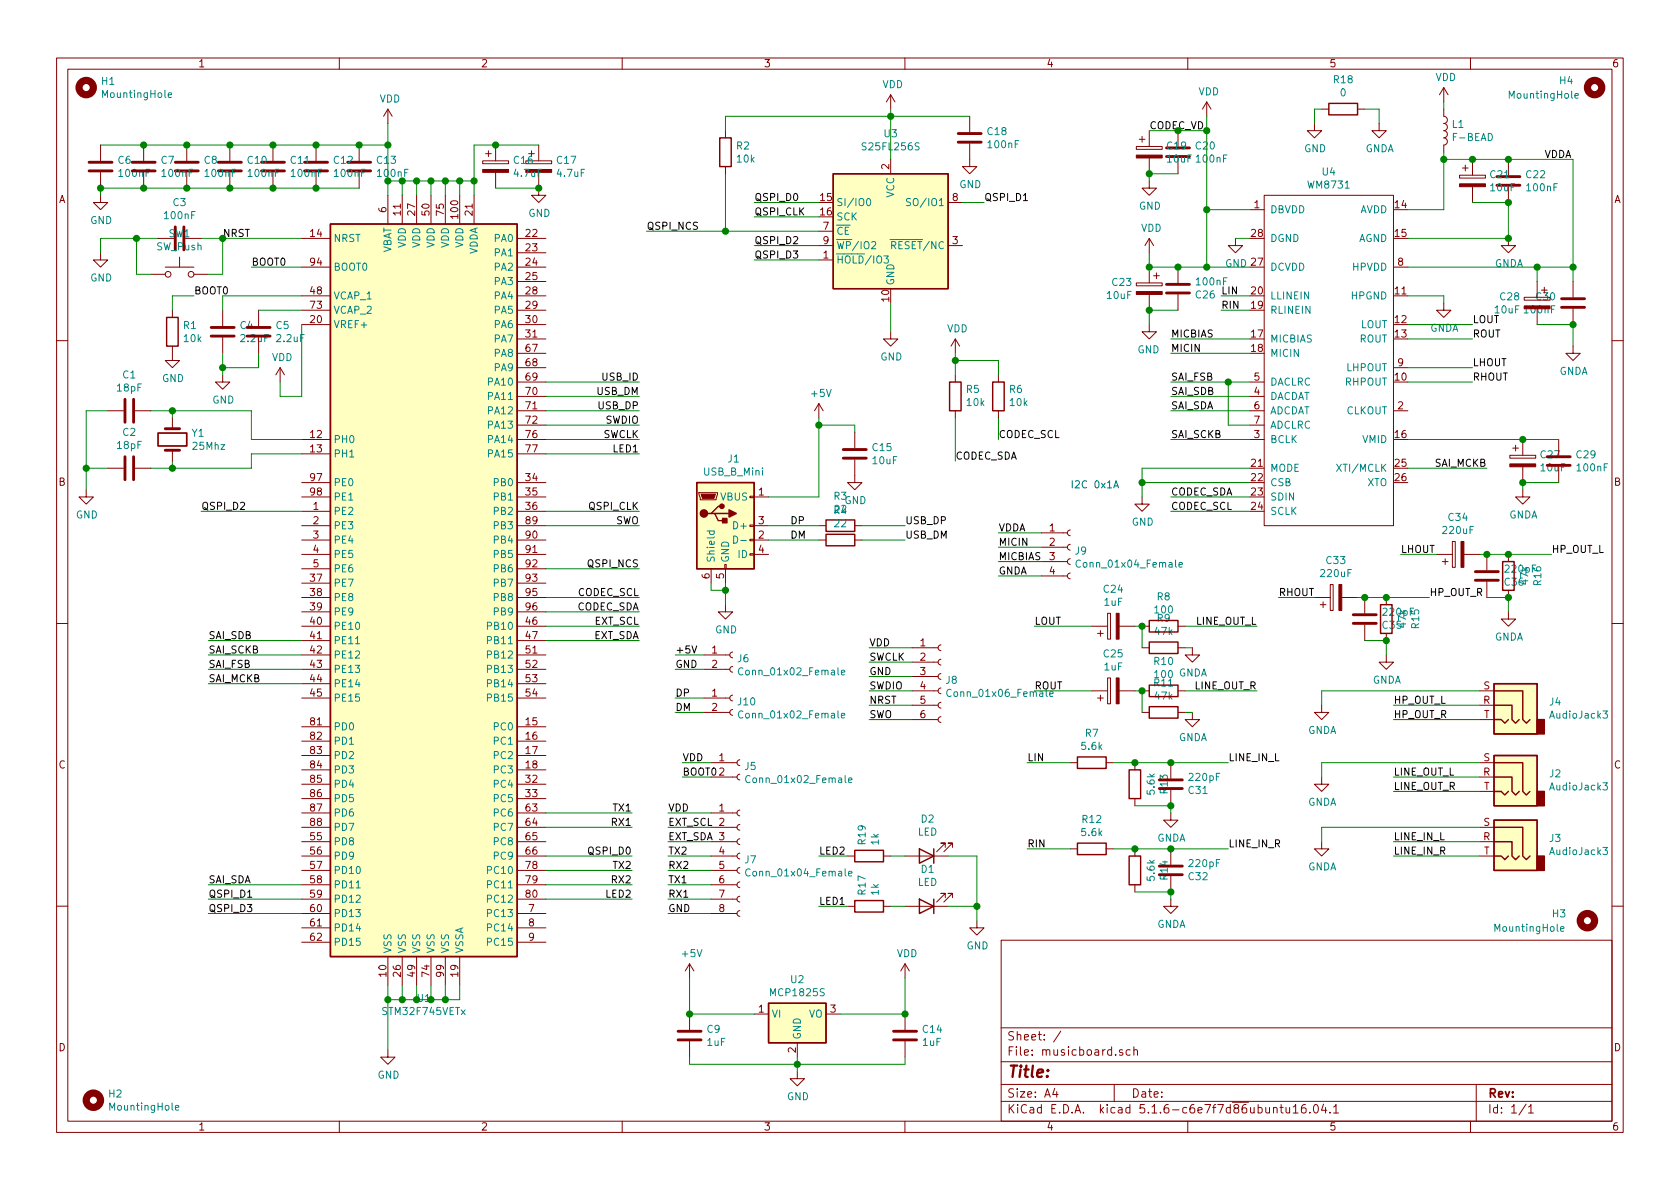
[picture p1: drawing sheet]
<svg xmlns="http://www.w3.org/2000/svg" width="297mm" height="210mm" viewBox="0 0 297 210" stroke-linecap="round" stroke-linejoin="round" font-family="sans-serif">
<defs><g id="words">
<text font-size="2.8" fill="#840000" x="178" y="190.5">Title:</text>
<g font-size="2.1" fill="#840000">
<text x="178" y="184">Sheet: /</text>
<text x="178" y="186.7">File: musicboard.sch</text>
<text x="178" y="196.9">KiCad E.D.A. kicad 5.1.6-c6e7f7d86ubuntu16.04.1</text>
<text x="178" y="194.1">Size: A4</text>
<text x="200" y="194.1">Date:</text>
<text x="263" y="194.1">Rev:</text>
<text x="263" y="196.9">Id: 1/1</text>
</g>
<g font-size="1.8" fill="#840000">
<text x="35" y="11.9">1</text>
<text x="85" y="11.9">2</text>
<text x="135" y="11.9">3</text>
<text x="185" y="11.9">4</text>
<text x="235" y="11.9">5</text>
<text x="285" y="11.9">6</text>
<text x="157.2" y="29.9" transform="rotate(-90 157.2 29.9)">2</text>
<text x="10.4" y="35.9">A</text>
<text x="145.1" y="35.6">15</text>
<text x="168.4" y="35.6">8</text>
<text x="285.4" y="35.9">A</text>
<text x="54.9" y="41.9">14</text>
<text x="68.3" y="37.6" transform="rotate(-90 68.3 37.6)">6</text>
<text x="70.9" y="38" transform="rotate(-90 70.9 38)">11</text>
<text x="73.4" y="38" transform="rotate(-90 73.4 38)">27</text>
<text x="75.9" y="38" transform="rotate(-90 75.9 38)">50</text>
<text x="78.5" y="38" transform="rotate(-90 78.5 38)">75</text>
<text x="81" y="38.6" transform="rotate(-90 81 38.6)">100</text>
<text x="83.6" y="38" transform="rotate(-90 83.6 38)">21</text>
<text x="93" y="41.9">22</text>
<text x="145.1" y="38.1">16</text>
<text x="145.6" y="40.6">7</text>
<text x="221.3" y="41.9">28</text>
<text x="221.8" y="36.8">1</text>
<text x="246.7" y="36.8">14</text>
<text x="246.7" y="41.9">15</text>
<text x="54.9" y="47">94</text>
<text x="93" y="44.4">23</text>
<text x="93" y="47">24</text>
<text x="145.6" y="45.7">1</text>
<text x="145.6" y="43.2">9</text>
<text x="168.4" y="43.2">3</text>
<text x="216.6" y="47.2">GND 27</text>
<text x="247.2" y="47">8</text>
<text x="54.9" y="52.1">48</text>
<text x="93" y="49.5">25</text>
<text x="93" y="52.1">28</text>
<text x="157.2" y="53.3" transform="rotate(-90 157.2 53.3)">10</text>
<text x="221.3" y="52.1">20</text>
<text x="246.7" y="52.1">11</text>
<text x="271.7" y="53.1">C30</text>
<text x="54.9" y="54.6">73</text>
<text x="54.9" y="57.1">20</text>
<text x="93" y="54.6">29</text>
<text x="93" y="57.1">30</text>
<text x="93" y="59.7">31</text>
<text x="221.3" y="59.7">17</text>
<text x="221.3" y="54.6">19</text>
<text x="246.7" y="57.1">12</text>
<text x="246.7" y="59.7">13</text>
<text x="93" y="62.2">67</text>
<text x="93" y="64.8">68</text>
<text x="221.3" y="62.2">18</text>
<text x="247.2" y="64.8">9</text>
<text x="93" y="67.3">69</text>
<text x="93" y="69.8">70</text>
<text x="221.8" y="69.8">4</text>
<text x="221.8" y="67.3">5</text>
<text x="246.7" y="67.3">10</text>
<text x="54.9" y="77.5">12</text>
<text x="93" y="72.4">71</text>
<text x="93" y="74.9">72</text>
<text x="93" y="77.5">76</text>
<text x="221.8" y="77.5">3</text>
<text x="221.8" y="72.4">6</text>
<text x="221.8" y="74.9">7</text>
<text x="246.7" y="77.5">16</text>
<text x="247.2" y="72.4">2</text>
<text x="54.9" y="80">13</text>
<text x="93" y="80">77</text>
<text x="221.3" y="82.5">21</text>
<text x="246.7" y="82.5">25</text>
<text x="10.4" y="85.9">B</text>
<text x="54.9" y="85.1">97</text>
<text x="54.9" y="87.6">98</text>
<text x="93" y="85.1">34</text>
<text x="93" y="87.6">35</text>
<text x="134.1" y="87.6">1</text>
<text x="221.3" y="85.1">22</text>
<text x="221.3" y="87.6">23</text>
<text x="246.7" y="85.1">26</text>
<text x="285.4" y="85.9">B</text>
<text x="55.4" y="90.2">1</text>
<text x="55.4" y="92.7">2</text>
<text x="55.4" y="95.2">3</text>
<text x="93" y="90.2">36</text>
<text x="93" y="92.7">89</text>
<text x="93" y="95.2">90</text>
<text x="134.1" y="95.2">2</text>
<text x="134.1" y="92.7">3</text>
<text x="185.6" y="94">1</text>
<text x="221.3" y="90.2">24</text>
<text x="55.4" y="97.8">4</text>
<text x="55.4" y="100.3">5</text>
<text x="93" y="97.8">91</text>
<text x="93" y="100.3">92</text>
<text x="134.1" y="97.8">4</text>
<text x="185.6" y="96.5">2</text>
<text x="185.6" y="99.1">3</text>
<text x="185.6" y="101.6">4</text>
<text x="54.9" y="102.9">37</text>
<text x="54.9" y="105.4">38</text>
<text x="54.9" y="107.9">39</text>
<text x="93" y="102.9">93</text>
<text x="93" y="105.4">95</text>
<text x="93" y="107.9">96</text>
<text x="125.5" y="102.3" transform="rotate(-90 125.5 102.3)">6</text>
<text x="128" y="102.3" transform="rotate(-90 128 102.3)">5</text>
<text x="54.9" y="110.5">40</text>
<text x="54.9" y="113">41</text>
<text x="93" y="110.5">46</text>
<text x="93" y="113">47</text>
<text x="54.9" y="115.6">42</text>
<text x="54.9" y="118.1">43</text>
<text x="93" y="115.6">51</text>
<text x="93" y="118.1">52</text>
<text x="125.9" y="115.6">1</text>
<text x="125.9" y="118.1">2</text>
<text x="162.7" y="114.3">1</text>
<text x="162.7" y="116.8">2</text>
<text x="162.7" y="119.4">3</text>
<text x="54.9" y="120.6">44</text>
<text x="54.9" y="123.2">45</text>
<text x="93" y="120.6">53</text>
<text x="93" y="123.2">54</text>
<text x="125.9" y="123.2">1</text>
<text x="125.9" y="125.7">2</text>
<text x="162.7" y="121.9">4</text>
<text x="162.7" y="124.5">5</text>
<text x="262.3" y="124.5">R</text>
<text x="262.3" y="121.9">S</text>
<text x="54.9" y="128.3">81</text>
<text x="54.9" y="130.8">82</text>
<text x="93" y="128.3">15</text>
<text x="93" y="130.8">16</text>
<text x="162.7" y="127">6</text>
<text x="262.4" y="127">T</text>
<text x="10.4" y="135.9">C</text>
<text x="54.9" y="133.3">83</text>
<text x="54.9" y="135.9">84</text>
<text x="93" y="133.3">17</text>
<text x="93" y="135.9">18</text>
<text x="127.2" y="134.6">1</text>
<text x="127.2" y="137.2">2</text>
<text x="262.3" y="137.2">R</text>
<text x="262.3" y="134.6">S</text>
<text x="285.4" y="135.9">C</text>
<text x="54.9" y="138.4">85</text>
<text x="54.9" y="141">86</text>
<text x="54.9" y="143.5">87</text>
<text x="93" y="138.4">32</text>
<text x="93" y="141">33</text>
<text x="93" y="143.5">63</text>
<text x="127.2" y="143.5">1</text>
<text x="262.4" y="139.7">T</text>
<text x="54.9" y="146">88</text>
<text x="54.9" y="148.6">55</text>
<text x="93" y="146">64</text>
<text x="93" y="148.6">65</text>
<text x="262.3" y="148.6">R</text>
<text x="262.3" y="146">S</text>
<text x="54.9" y="153.7">57</text>
<text x="54.9" y="151.1">56</text>
<text x="93" y="153.7">78</text>
<text x="93" y="151.1">66</text>
<text x="127.2" y="151.1">4</text>
<text x="127.2" y="153.7">5</text>
<text x="262.4" y="151.1">T</text>
<text x="54.9" y="156.2">58</text>
<text x="54.9" y="158.7">59</text>
<text x="54.9" y="161.3">60</text>
<text x="93" y="156.2">79</text>
<text x="93" y="158.7">80</text>
<text x="93.5" y="161.3">7</text>
<text x="127.2" y="156.2">6</text>
<text x="127.2" y="158.7">7</text>
<text x="127.2" y="161.3">8</text>
<text x="54.9" y="163.8">61</text>
<text x="54.9" y="166.4">62</text>
<text x="93.5" y="163.8">8</text>
<text x="93.5" y="166.4">9</text>
<text x="68.3" y="172.7" transform="rotate(-90 68.3 172.7)">10</text>
<text x="70.9" y="172.7" transform="rotate(-90 70.9 172.7)">26</text>
<text x="73.4" y="172.7" transform="rotate(-90 73.4 172.7)">49</text>
<text x="75.9" y="172.7" transform="rotate(-90 75.9 172.7)">74</text>
<text x="78.5" y="172.7" transform="rotate(-90 78.5 172.7)">99</text>
<text x="81" y="172.7" transform="rotate(-90 81 172.7)">19</text>
<text x="134.1" y="179.1">1</text>
<text x="146.8" y="179.1">3</text>
<text x="10.4" y="185.9">D</text>
<text x="285.4" y="185.9">D</text>
<text x="140.7" y="186.2" transform="rotate(-90 140.7 186.2)">2</text>
<text x="35" y="199.9">1</text>
<text x="85" y="199.9">2</text>
<text x="135" y="199.9">3</text>
<text x="185" y="199.9">4</text>
<text x="235" y="199.9">5</text>
<text x="285" y="199.9">6</text>
</g>
<g font-size="1.8" fill="#008484">
<text x="18" y="15">H1</text>
<text x="18.3" y="17.3">MountingHole</text>
<text x="156" y="15.6">VDD</text>
<text x="211.9" y="16.9">VDD</text>
<text x="235.9" y="14.7">R18</text>
<text x="237" y="17">0</text>
<text x="253.8" y="14.3">VDD</text>
<text x="267.1" y="17.4">MountingHole</text>
<text x="275.8" y="14.9">H4</text>
<text x="67.1" y="18.1">VDD</text>
<text x="174.7" y="23.9">C18</text>
<text x="256.8" y="22.6">L1</text>
<text x="20.9" y="29">C6</text>
<text x="28.5" y="29">C7</text>
<text x="36.1" y="29">C8</text>
<text x="43.8" y="29">C10</text>
<text x="51.5" y="29">C11</text>
<text x="59.1" y="29">C12</text>
<text x="66.7" y="29">C13</text>
<text x="90.9" y="29">C16</text>
<text x="98.5" y="29">C17</text>
<text x="130.3" y="26.4">R2</text>
<text x="130.4" y="28.7">10k</text>
<text x="152.8" y="26.6">S25FL256S</text>
<text x="156.4" y="24.3">U3</text>
<text x="174.8" y="26.2">100nF</text>
<text x="206.4" y="26.4">C19</text>
<text x="206.5" y="28.7">10uF 100nF</text>
<text x="211.5" y="26.4">C20</text>
<text x="230.6" y="26.9">GND</text>
<text x="241.4" y="26.9">GNDA</text>
<text x="257.1" y="24.9">F-BEAD</text>
<text x="21.2" y="31.3">100nF</text>
<text x="28.8" y="31.3">100nF</text>
<text x="36.4" y="31.3">100nF</text>
<text x="44" y="31.3">100nF</text>
<text x="51.6" y="31.3">100nF</text>
<text x="59.3" y="31.3">100nF</text>
<text x="66.9" y="31.3">100nF</text>
<text x="91" y="31.3">4.7uF</text>
<text x="98.6" y="31.3">4.7uF</text>
<text x="158.1" y="35" transform="rotate(-90 158.1 35)">VCC</text>
<text x="169.6" y="33.3">GND</text>
<text x="231.4" y="33.3">WM8731</text>
<text x="233.8" y="31">U4</text>
<text x="263.6" y="31.5">C21</text>
<text x="263.6" y="33.8">10uF</text>
<text x="269.9" y="31.5">C22</text>
<text x="270.1" y="33.8">100nF</text>
<text x="16" y="39.6">GND</text>
<text x="29.2" y="38.8">100nF</text>
<text x="29.8" y="42">SW1</text>
<text x="30.6" y="36.4">C3</text>
<text x="93.4" y="38.3">GND</text>
<text x="147.8" y="36.4">SI/IO0</text>
<text x="147.8" y="39">SCK</text>
<text x="147.8" y="41.5">CE</text>
<text x="161.2" y="36.4">SO/IO1</text>
<text x="201.4" y="37.1">GND</text>
<text x="201.7" y="41">VDD</text>
<text x="224.5" y="37.7">DBVDD</text>
<text x="240.4" y="37.7">AVDD</text>
<text x="27.7" y="44.3">SW_Push</text>
<text x="58.9" y="47.9">BOOT0</text>
<text x="58.9" y="42.8">NRST</text>
<text x="69.2" y="45" transform="rotate(-90 69.2 45)">VBAT</text>
<text x="71.8" y="43.9" transform="rotate(-90 71.8 43.9)">VDD</text>
<text x="74.3" y="43.9" transform="rotate(-90 74.3 43.9)">VDD</text>
<text x="76.8" y="43.9" transform="rotate(-90 76.8 43.9)">VDD</text>
<text x="79.4" y="43.9" transform="rotate(-90 79.4 43.9)">VDD</text>
<text x="81.9" y="43.9" transform="rotate(-90 81.9 43.9)">VDD</text>
<text x="84.5" y="45.1" transform="rotate(-90 84.5 45.1)">VDDA</text>
<text x="87.5" y="42.8">PA0</text>
<text x="87.5" y="45.3">PA1</text>
<text x="87.5" y="47.9">PA2</text>
<text x="147.8" y="46.6">HOLD/IO3</text>
<text x="147.8" y="44.1">WP/IO2</text>
<text x="158.2" y="44.1">RESET/NC</text>
<text x="224.5" y="47.9">DCVDD</text>
<text x="224.5" y="42.8">DGND</text>
<text x="239.2" y="47.9">HPVDD</text>
<text x="240.2" y="42.8">AGND</text>
<text x="264.2" y="47.2">GNDA</text>
<text x="16" y="49.8">GND</text>
<text x="58.9" y="53">VCAP_1</text>
<text x="87.5" y="50.4">PA3</text>
<text x="87.5" y="53">PA4</text>
<text x="158.1" y="50.5" transform="rotate(-90 158.1 50.5)">GND</text>
<text x="195.8" y="52.9">10uF</text>
<text x="196.7" y="50.6">C23</text>
<text x="211.5" y="52.8">C26</text>
<text x="211.7" y="50.5">100nF</text>
<text x="224.5" y="53">LLINEIN</text>
<text x="239" y="53">HPGND</text>
<text x="265.3" y="53.1">C28</text>
<text x="32.5" y="58.2">R1</text>
<text x="42.5" y="58.2">C4</text>
<text x="48.8" y="58.2">C5</text>
<text x="58.9" y="55.5">VCAP_2</text>
<text x="58.9" y="58">VREF+</text>
<text x="87.5" y="55.5">PA5</text>
<text x="87.5" y="58">PA6</text>
<text x="167.4" y="58.8">VDD</text>
<text x="224.5" y="55.5">RLINEIN</text>
<text x="240.5" y="58">LOUT</text>
<text x="252.8" y="58.7">GNDA</text>
<text x="264.4" y="55.4">10uF 100nF</text>
<text x="32.6" y="60.5">10k</text>
<text x="42.7" y="60.5">2.2uF</text>
<text x="48.1" y="63.8">VDD</text>
<text x="49" y="60.5">2.2uF</text>
<text x="87.5" y="60.6">PA7</text>
<text x="87.5" y="63.1">PA8</text>
<text x="87.5" y="65.7">PA9</text>
<text x="155.7" y="63.7">GND</text>
<text x="201.1" y="62.5">GND</text>
<text x="224.5" y="60.6">MICBIAS</text>
<text x="224.5" y="63.1">MICIN</text>
<text x="238.1" y="65.7">LHPOUT</text>
<text x="240.4" y="60.6">ROUT</text>
<text x="20.8" y="69.2">18pF</text>
<text x="21.7" y="66.9">C1</text>
<text x="28.7" y="67.6">GND</text>
<text x="37.5" y="71.4">GND</text>
<text x="86.5" y="68.2">PA10</text>
<text x="86.5" y="70.7">PA11</text>
<text x="143.6" y="70.2">+5V</text>
<text x="170.9" y="69.5">R5</text>
<text x="171" y="71.8">10k</text>
<text x="178.5" y="69.5">R6</text>
<text x="178.6" y="71.8">10k</text>
<text x="224.5" y="70.7">DACDAT</text>
<text x="224.5" y="68.2">DACLRC</text>
<text x="237.9" y="68.2">RHPOUT</text>
<text x="275.7" y="66.3">GNDA</text>
<text x="21.7" y="77.1">C2</text>
<text x="34" y="77.2">Y1</text>
<text x="86.5" y="73.3">PA12</text>
<text x="86.5" y="75.8">PA13</text>
<text x="224.5" y="73.3">ADCDAT</text>
<text x="224.5" y="75.8">ADCLRC</text>
<text x="238" y="73.3">CLKOUT</text>
<text x="20.8" y="79.4">18pF</text>
<text x="34.2" y="79.5">25Mhz</text>
<text x="58.9" y="78.4">PH0</text>
<text x="58.9" y="80.9">PH1</text>
<text x="86.5" y="78.4">PA14</text>
<text x="86.5" y="80.9">PA15</text>
<text x="128.8" y="81.8">J1</text>
<text x="154.3" y="79.8">C15</text>
<text x="154.4" y="82.1">10uF</text>
<text x="224.5" y="83.4">MODE</text>
<text x="224.5" y="78.4">BCLK</text>
<text x="237" y="83.4">XTI/MCLK</text>
<text x="240.9" y="78.4">VMID</text>
<text x="272.4" y="81">C27</text>
<text x="272.5" y="83.4">10uF</text>
<text x="278.8" y="81">C29</text>
<text x="279" y="83.4">100nF</text>
<text x="58.9" y="86">PE0</text>
<text x="58.9" y="88.5">PE1</text>
<text x="87.5" y="86">PB0</text>
<text x="87.5" y="88.5">PB1</text>
<text x="124.5" y="84.1">USB_B_Mini</text>
<text x="127.4" y="88.5">VBUS</text>
<text x="147.5" y="88.4">R3</text>
<text x="149.3" y="89.1">GND</text>
<text x="224.5" y="86">CSB</text>
<text x="224.5" y="88.5">SDIN</text>
<text x="241.7" y="86">XTO</text>
<text x="13.4" y="91.7">GND</text>
<text x="58.9" y="91.1">PE2</text>
<text x="58.9" y="93.6">PE3</text>
<text x="87.5" y="91.1">PB2</text>
<text x="87.5" y="93.6">PB3</text>
<text x="130" y="93.6">D+</text>
<text x="147.6" y="90.7">22</text>
<text x="147.6" y="93.2">22</text>
<text x="200.1" y="93">GND</text>
<text x="224.5" y="91.1">SCLK</text>
<text x="255.2" y="94.4">220uF</text>
<text x="256.2" y="92.1">C34</text>
<text x="266.8" y="91.7">GNDA</text>
<text x="58.9" y="96.1">PE4</text>
<text x="58.9" y="98.7">PE5</text>
<text x="58.9" y="101.2">PE6</text>
<text x="87.5" y="96.1">PB4</text>
<text x="87.5" y="98.7">PB5</text>
<text x="87.5" y="101.2">PB6</text>
<text x="126.4" y="99.6" transform="rotate(-90 126.4 99.6)">Shield</text>
<text x="128.9" y="99.6" transform="rotate(-90 128.9 99.6)">GND</text>
<text x="130.6" y="98.7">ID</text>
<text x="190.1" y="98.1">J9</text>
<text x="190.9" y="100.4">Conn_01x04_Female</text>
<text x="234.6" y="99.7">C33</text>
<text x="58.9" y="103.8">PE7</text>
<text x="58.9" y="106.3">PE8</text>
<text x="87.5" y="103.8">PB7</text>
<text x="87.5" y="106.3">PB8</text>
<text x="195.2" y="104.8">C24</text>
<text x="195.3" y="107.1">1uF</text>
<text x="204.6" y="106.2">R8</text>
<text x="233.7" y="102.1">220uF</text>
<text x="266.1" y="103.6">C36</text>
<text x="270.2" y="103.3" transform="rotate(-90 270.2 103.3)">47k</text>
<text x="272.5" y="103.5" transform="rotate(-90 272.5 103.5)">R16</text>
<text x="58.9" y="111.4">PE10</text>
<text x="58.9" y="113.9">PE11</text>
<text x="58.9" y="108.8">PE9</text>
<text x="86.5" y="111.4">PB10</text>
<text x="86.5" y="113.9">PB11</text>
<text x="87.5" y="108.8">PB9</text>
<text x="126.4" y="112">GND</text>
<text x="204.3" y="112.3">47k</text>
<text x="204.3" y="108.5">100</text>
<text x="204.6" y="110">R9</text>
<text x="244.5" y="111.2">C35</text>
<text x="248.6" y="110.9" transform="rotate(-90 248.6 110.9)">47k</text>
<text x="250.9" y="111.1" transform="rotate(-90 250.9 111.1)">R15</text>
<text x="264.2" y="113.3">GNDA</text>
<text x="58.9" y="116.5">PE12</text>
<text x="58.9" y="119">PE13</text>
<text x="86.5" y="116.5">PB12</text>
<text x="86.5" y="119">PB13</text>
<text x="130.5" y="117.1">J6</text>
<text x="131.2" y="119.4">Conn_01x02_Female</text>
<text x="195.2" y="116.3">C25</text>
<text x="195.3" y="118.6">1uF</text>
<text x="204.1" y="117.6">R10</text>
<text x="204.3" y="119.9">100 GNDA</text>
<text x="58.9" y="121.5">PE14</text>
<text x="58.9" y="124.1">PE15</text>
<text x="86.5" y="121.5">PB14</text>
<text x="86.5" y="124.1">PB15</text>
<text x="130.5" y="124.7">J10</text>
<text x="167.3" y="120.9">J8</text>
<text x="168.1" y="123.2">Conn_01x06_Female</text>
<text x="204.1" y="121.4">R11</text>
<text x="204.3" y="123.7">47k</text>
<text x="242.6" y="120.9">GNDA</text>
<text x="274" y="124.8">J4</text>
<text x="58.9" y="129.2">PD0</text>
<text x="58.9" y="131.7">PD1</text>
<text x="87.5" y="129.2">PC0</text>
<text x="87.5" y="131.7">PC1</text>
<text x="131.2" y="127">Conn_01x02_Female</text>
<text x="191.9" y="130.3">R7</text>
<text x="208.4" y="131.1">GNDA</text>
<text x="231.2" y="129.8">GNDA</text>
<text x="274.2" y="127.1">AudioJack3</text>
<text x="58.9" y="134.2">PD2</text>
<text x="58.9" y="136.8">PD3</text>
<text x="87.5" y="134.2">PC2</text>
<text x="87.5" y="136.8">PC3</text>
<text x="131.7" y="136.2">J5</text>
<text x="191.3" y="132.6">5.6k</text>
<text x="274" y="137.5">J2</text>
<text x="58.9" y="139.3">PD4</text>
<text x="58.9" y="141.9">PD5</text>
<text x="87.5" y="139.3">PC4</text>
<text x="87.5" y="141.9">PC5</text>
<text x="132.5" y="138.5">Conn_01x02_Female</text>
<text x="204.2" y="140.4" transform="rotate(-90 204.2 140.4)">5.6k</text>
<text x="206.5" y="140.3" transform="rotate(-90 206.5 140.3)">R13</text>
<text x="210.2" y="140.4">C31</text>
<text x="210.4" y="138.1">220pF</text>
<text x="231.2" y="142.5">GNDA</text>
<text x="274.2" y="139.8">AudioJack3</text>
<text x="58.9" y="144.4">PD6</text>
<text x="58.9" y="146.9">PD7</text>
<text x="58.9" y="149.5">PD8</text>
<text x="87.5" y="144.4">PC6</text>
<text x="87.5" y="146.9">PC7</text>
<text x="87.5" y="149.5">PC8</text>
<text x="153.1" y="149.3" transform="rotate(-90 153.1 149.3)">R19</text>
<text x="155.4" y="149.4" transform="rotate(-90 155.4 149.4)">1k</text>
<text x="162.3" y="147.8">LED</text>
<text x="162.9" y="145.5">D2</text>
<text x="191.3" y="147.8">5.6k</text>
<text x="191.4" y="145.5">R12</text>
<text x="204.5" y="148.8">GNDA</text>
<text x="274" y="148.9">J3</text>
<text x="58.9" y="154.6">PD10</text>
<text x="58.9" y="152">PD9</text>
<text x="86.5" y="154.6">PC10</text>
<text x="87.5" y="152">PC9</text>
<text x="131.7" y="152.7">J7</text>
<text x="132.5" y="155">Conn_01x04_Female</text>
<text x="162.9" y="154.4">D1</text>
<text x="204.2" y="155.6" transform="rotate(-90 204.2 155.6)">5.6k</text>
<text x="206.5" y="155.5" transform="rotate(-90 206.5 155.5)">R14</text>
<text x="210.2" y="155.6">C32</text>
<text x="210.4" y="153.3">220pF</text>
<text x="231.2" y="153.9">GNDA</text>
<text x="274.2" y="151.2">AudioJack3</text>
<text x="58.9" y="157.1">PD11</text>
<text x="58.9" y="159.6">PD12</text>
<text x="86.5" y="157.1">PC11</text>
<text x="86.5" y="159.6">PC12</text>
<text x="153.1" y="158.2" transform="rotate(-90 153.1 158.2)">R17</text>
<text x="155.4" y="158.3" transform="rotate(-90 155.4 158.3)">1k</text>
<text x="162.3" y="156.7">LED</text>
<text x="58.9" y="162.2">PD13</text>
<text x="58.9" y="164.7">PD14</text>
<text x="58.9" y="167.3">PD15</text>
<text x="86.5" y="162.2">PC13</text>
<text x="86.5" y="164.7">PC14</text>
<text x="86.5" y="167.3">PC15</text>
<text x="170.9" y="167.9">GND</text>
<text x="204.5" y="164.1">GNDA</text>
<text x="264.5" y="164.8">MountingHole</text>
<text x="274.5" y="162.2">H3</text>
<text x="69.2" y="168.7" transform="rotate(-90 69.2 168.7)">VSS</text>
<text x="71.8" y="168.7" transform="rotate(-90 71.8 168.7)">VSS</text>
<text x="74.3" y="168.7" transform="rotate(-90 74.3 168.7)">VSS</text>
<text x="76.8" y="168.7" transform="rotate(-90 76.8 168.7)">VSS</text>
<text x="79.4" y="168.7" transform="rotate(-90 79.4 168.7)">VSS</text>
<text x="81.9" y="168.7" transform="rotate(-90 81.9 168.7)">VSSA</text>
<text x="120.7" y="169.3">+5V</text>
<text x="139.9" y="173.9">U2</text>
<text x="158.5" y="169.3">VDD</text>
<text x="67.9" y="179.5">STM32F745VETx</text>
<text x="136.4" y="180">VI</text>
<text x="136.4" y="176.2">MCP1825S</text>
<text x="143" y="180">VO</text>
<text x="125" y="182.6">C9</text>
<text x="125.1" y="185">1uF</text>
<text x="141.6" y="183.9" transform="rotate(-90 141.6 183.9)">GND</text>
<text x="163.2" y="185">1uF</text>
<text x="163.2" y="182.6">C14</text>
<text x="66.8" y="190.7">GND</text>
<text x="19.3" y="194.1">H2</text>
<text x="19.6" y="196.4">MountingHole</text>
<text x="139.1" y="194.6">GND</text>
</g>
<g font-size="1.8" fill="#008400">
<text x="203.2" y="22.9">CODEC_VD</text>
<text x="73.8" y="177.2">U1</text>
</g>
<g font-size="1.8">
<text x="273" y="27.9">VDDA</text>
<text x="133.3" y="35.6">QSPI_D0</text>
<text x="174" y="35.6">QSPI_D1</text>
<text x="39.4" y="41.9">NRST</text>
<text x="114.3" y="40.6">QSPI_NCS</text>
<text x="133.3" y="38.1">QSPI_CLK</text>
<text x="44.4" y="47">BOOT0</text>
<text x="133.3" y="45.7">QSPI_D3</text>
<text x="133.3" y="43.2">QSPI_D2</text>
<text x="34.3" y="52.1">BOOT0</text>
<text x="215.9" y="52.1">LIN</text>
<text x="207" y="59.7">MICBIAS</text>
<text x="215.9" y="54.6">RIN</text>
<text x="260.3" y="57.1">LOUT</text>
<text x="260.3" y="59.7">ROUT</text>
<text x="207" y="62.2">MICIN</text>
<text x="260.3" y="64.8">LHOUT</text>
<text x="105.6" y="69.8">USB_DM</text>
<text x="106.6" y="67.3">USB_ID</text>
<text x="207" y="67.3">SAI_FSB</text>
<text x="207" y="69.8">SAI_SDB</text>
<text x="260.3" y="67.3">RHOUT</text>
<text x="105.9" y="72.4">USB_DP</text>
<text x="106.6" y="77.5">SWCLK</text>
<text x="107" y="74.9">SWDIO</text>
<text x="176.5" y="77.5">CODEC_SCL</text>
<text x="207" y="72.4">SAI_SDA</text>
<text x="207" y="77.5">SAI_SCKB</text>
<text x="108.5" y="80">LED1</text>
<text x="168.9" y="81.3">CODEC_SDA</text>
<text x="253.6" y="82.5">SAI_MCKB</text>
<text x="207" y="87.6">CODEC_SDA</text>
<text x="35.6" y="90.2">QSPI_D2</text>
<text x="104.2" y="90.2">QSPI_CLK</text>
<text x="108.8" y="92.7">SWO</text>
<text x="139.7" y="92.7">DP</text>
<text x="139.7" y="95.2">DM</text>
<text x="160" y="95.2">USB_DM</text>
<text x="160" y="92.7">USB_DP</text>
<text x="176.5" y="94">VDDA</text>
<text x="207" y="90.2">CODEC_SCL</text>
<text x="104.1" y="100.3">QSPI_NCS</text>
<text x="176.5" y="101.6">GNDA</text>
<text x="176.5" y="99.1">MICBIAS</text>
<text x="176.5" y="96.5">MICIN</text>
<text x="247.6" y="97.8">LHOUT</text>
<text x="274.3" y="97.8">HP_OUT_L</text>
<text x="101.9" y="107.9">CODEC_SDA</text>
<text x="102.1" y="105.4">CODEC_SCL</text>
<text x="226.1" y="105.4">RHOUT</text>
<text x="252.7" y="105.4">HP_OUT_R</text>
<text x="36.8" y="113">SAI_SDB</text>
<text x="104.9" y="113">EXT_SDA</text>
<text x="105.1" y="110.5">EXT_SCL</text>
<text x="182.9" y="110.5">LOUT</text>
<text x="211.4" y="110.5">LINE_OUT_L</text>
<text x="36.8" y="115.6">SAI_SCKB</text>
<text x="36.8" y="118.1">SAI_FSB</text>
<text x="119.4" y="115.6">+5V</text>
<text x="119.4" y="118.1">GND</text>
<text x="153.7" y="119.4">GND</text>
<text x="153.7" y="116.8">SWCLK</text>
<text x="153.7" y="114.3">VDD</text>
<text x="36.8" y="120.6">SAI_MCKB</text>
<text x="119.4" y="125.7">DM</text>
<text x="119.4" y="123.2">DP</text>
<text x="153.7" y="121.9">SWDIO</text>
<text x="153.7" y="124.5">NRST</text>
<text x="182.9" y="121.9">ROUT</text>
<text x="211.3" y="121.9">LINE_OUT_R</text>
<text x="246.4" y="124.5">HP_OUT_L</text>
<text x="153.7" y="127">SWO</text>
<text x="246.4" y="127">HP_OUT_R</text>
<text x="120.6" y="137.2">BOOT0</text>
<text x="120.6" y="134.6">VDD</text>
<text x="181.6" y="134.6">LIN</text>
<text x="217.2" y="134.6">LINE_IN_L</text>
<text x="246.4" y="137.2">LINE_OUT_L</text>
<text x="108.5" y="143.5">TX1</text>
<text x="118.1" y="143.5">VDD</text>
<text x="246.4" y="139.7">LINE_OUT_R</text>
<text x="108.3" y="146">RX1</text>
<text x="118.1" y="148.6">EXT_SDA 3</text>
<text x="118.1" y="146">EXT_SCL 2</text>
<text x="181.6" y="149.9">RIN</text>
<text x="217.2" y="149.9">LINE_IN_R</text>
<text x="246.4" y="148.6">LINE_IN_L</text>
<text x="104.3" y="151.1">QSPI_D0</text>
<text x="108.5" y="153.7">TX2</text>
<text x="118.1" y="153.7">RX2</text>
<text x="118.1" y="151.1">TX2</text>
<text x="144.8" y="151.1">LED2</text>
<text x="246.4" y="151.1">LINE_IN_R</text>
<text x="36.8" y="161.3">QSPI_D3</text>
<text x="36.8" y="158.7">QSPI_D1</text>
<text x="36.8" y="156.2">SAI_SDA</text>
<text x="107.2" y="158.7">LED2</text>
<text x="108.3" y="156.2">RX2</text>
<text x="118.1" y="156.2">TX1</text>
<text x="118.1" y="158.7">RX1</text>
<text x="118.1" y="161.3">GND</text>
<text x="144.8" y="160">LED1</text>
</g>
<text font-size="1.8" fill="#0000c2" x="189.2" y="86.4">I2C 0x1A</text>
</g></defs>
<g fill="none" stroke="#840000" stroke-width=".18">
<path d="M10 10.3h277v189.9h-277zM12 12.2h273v186.1h-273zM60 10.3v1.9M68.6 19.3v2.5M68.6 19.3l-.8 1.3M68.6 19.3l.7 1.3M110 10.3v1.9M157.5 16.8l-.8 1.2M157.5 16.8v2.5M157.5 16.8l.7 1.2M160 10.3v1.9M210 10.3v1.9"/>
<path d="M213.4 18l-.8 1.3M213.4 18v2.6M213.4 18l.7 1.3M233.7 19.3h1.2M240 19.3h1.3M255.3 19.3v1.3a.63 .63 0 0 1 .6 .6 .63 .63 0 0 1-.6 .6 .63 .63 0 0 1 .6 .7 .63 .63 0 0 1-.6 .6 .63 .63 0 0 1 .6 .6 .63 .63 0 0 1-.6 .7 .63 .63 0 0 1 .6 .6 .63 .63 0 0 1-.6 .6v1.3M255.3 15.5l-.8 1.3M255.3 15.5v2.5M255.3 15.5l.7 1.3M260 10.3v1.9M17.8 34.5v1.3h1.2l-1.2 1.3-1.3-1.3h1.3M17.8 25.6v2.8"/>
<path d="M17.8 30.5v2.8M25.4 25.6v2.8M25.4 30.5v2.8M33 25.6v2.8M33 30.5v2.8M40.6 25.6v2.8M40.6 30.5v2.8M48.3 25.6v2.8M48.3 30.5v2.8M55.9 25.6v2.8M55.9 30.5v2.8M63.5 25.6v2.8"/>
<path d="M63.5 30.5v2.8M68.6 34.5v5.1M71.1 34.5v5.1M73.7 34.5v5.1M76.2 34.5v5.1M78.7 34.5v5.1M81.3 34.5v5.1M83.8 34.5v5.1M85.3 28.4h4.6v.6h-4.6zM85.9 27.2h1M86.4 26.7v1M87.6 25.6v2.8"/>
<path d="M87.6 30.5v2.8M93 28.4h4.5v.6h-4.5zM94 26.7v1M95.2 30.5v4h1.3l-1.3 1.3-1.2-1.3h1.2M95.2 25.6v2.8M128.3 23.1v1.3M128.3 29.5v1.2M157.5 28.2v2.5M167.6 35.8h2.6M171.4 25.4v4.1h1.3l-1.3 1.2-1.2-1.2h1.2M171.4 20.6v2.8M200.9 25.9h4.6v.5h-4.6z"/>
<path d="M201.4 24.6h1M201.9 24.1v1M203.2 32v1.3h1.3l-1.3 1.2-1.3-1.2h1.3M203.2 23.1v2.8M203.2 27.9v2.8M208.3 23.1v2.8M208.3 27.9v2.8M221 37.1h2.5M223.5 34.5h22.9v58.5h-22.9zM232.4 21.8v1.3h1.3l-1.3 1.3-1.3-1.3h1.3M243.8 21.8v1.3h1.3l-1.3 1.3-1.2-1.3h1.2M258.1 31h4.5v.5h-4.5z"/>
<path d="M258.6 29.7h1M259.1 29.2v1M260.3 28.2v2.8M260.3 33v2.8M266.7 28.2v2.8M266.7 33v2.8M17.8 44.7v1.3h1.2l-1.2 1.2-1.3-1.2h1.3M26.7 48.5h2.5M27.9 42.2h2.8M29.2 47.2h5.1M30.5 54.9v1.2M31.7 45.5v1.7"/>
<path d="M32.8 42.2h2.8M34.3 48.5h2.5M39.4 54.9v2.8M39.4 59.7v2.8M45.7 54.9v2.8M45.7 59.7v2.8M53.3 42.2h5.1M53.3 47.2h5.1M53.3 52.3h5.1M53.3 54.9h5.1M53.3 57.4h5.1M91.4 42.2h5.1"/>
<path d="M91.4 47.2h5.1M91.4 44.7h5.1M91.4 49.8h5.1M91.4 52.3h5.1M91.4 54.9h5.1M91.4 57.4h5.1M91.4 59.9h5.1M144.8 46h2.5M144.8 43.4h2.5M144.8 40.9h2.5M157.5 58.7v1.2h1.2l-1.2 1.3-1.3-1.3h1.3M167.6 43.4h2.6"/>
<path d="M168.9 59.9l-.8 1.3M168.9 59.9v2.6M168.9 59.9l.8 1.3M200.9 50h4.6v.5h-4.6zM203.2 57.4v1.3h-1.3l1.3 1.2 1.3-1.2h-1.3M203.2 42.2l-.8 1.2M203.2 42.2v2.5M203.2 47.2v2.8M203.2 52.1v2.8M203.2 42.2l.8 1.2M204 48.8h1M204.5 48.3v1"/>
<path d="M208.3 47.2v2.8M208.3 52.1v2.8M218.4 42.2v1.2h1.3l-1.3 1.3-1.2-1.3h1.2M246.4 47.2h2.5M255.3 53.6v1.3h1.2l-1.2 1.2-1.3-1.2h1.3M266.7 42.2v1.2h1.3l-1.3 1.3-1.3-1.3h1.3M269.5 52.6h4.6v.5h-4.6zM271.8 49.8v2.8M271.8 54.6v2.8M273 50.8v1M278.1 49.8v2.8M278.1 54.6v2.8"/>
<path d="M10 60.2h2M19 72.6h2.8M23.9 72.6h2.8M30.5 61.2v2.5h1.2l-1.2 1.3-1.3-1.3h1.3M30.5 73.9v1.9M30.5 79.6v1.9M39.4 66.3v1.3h1.2l-1.2 1.2-1.3-1.2h1.3M49.5 65l-.7 1.3M49.5 65v2.6M49.5 65l.8 1.3M53.3 77.7h5.1M91.4 72.6h5.1"/>
<path d="M91.4 67.6h5.1M91.4 70.1h5.1M91.4 75.2h5.1M91.4 77.7h5.1M91.4 62.5h5.1M91.4 65h5.1M144.8 71.4l-.8 1.2M144.8 71.4v2.5M144.8 71.4l.7 1.2M151.1 76.4v2.8M168.9 66.3v1.3M168.9 72.6v1.3"/>
<path d="M176.5 66.3v1.3M176.5 72.6v1.3M221 72.6h2.5M221 67.6h2.5M221 70.1h2.5M221 75.2h2.5M221 77.7h2.5M246.4 72.6h2.5M246.4 65h2.5M267.5 79.2h1M268 78.7v1.1M269.2 77.7v2.8"/>
<path d="M275.6 77.7v2.8M278.1 61.2v1.3h1.3l-1.3 1.2-1.2-1.2h1.2M285 60.2h2M15.2 86.6v1.3h1.3l-1.3 1.2-1.2-1.2h1.2M19 82.8h2.8M23.9 82.8h2.8M53.3 93h5.1M53.3 95.5h5.1M53.3 98h5.1M53.3 80.3h5.1M53.3 85.3h5.1M53.3 87.9h5.1"/>
<path d="M53.3 90.4h5.1M91.4 93h5.1M91.4 95.5h5.1M91.4 98h5.1M91.4 80.3h5.1M91.4 85.3h5.1M91.4 87.9h5.1M91.4 90.4h5.1M123.6 87.1h3.3v.3l-.3 1h-2.8zM128.1 99.8h.3v.8h-.3zM132.6 97.9h.7v.3h-.7zM132.6 95.4h.7v.2h-.7z"/>
<path d="M132.6 92.8h.7v.3h-.7zM132.6 87.8h.7v.2h-.7zM133.3 93h2.6M133.3 95.5h2.6M133.3 98h2.6M133.3 87.9h2.6M144.8 93h1.2M144.8 95.5h1.2M151.1 81.3v4h1.3l-1.3 1.3-1.2-1.3h1.2M151.1 93h1.3M151.1 95.5h1.3M184.1 99.3h4.6"/>
<path d="M184.1 96.8h4.6M184.1 94.2h4.6M189.2 98.8l-.3 .1-.2 .3 .1 .4 .4 .2M189.2 96.3l-.3 .1-.2 .3 .1 .4 .4 .2M189.2 93.7l-.3 .1-.2 .4 .1 .3 .4 .2M201.9 87.9v1.2h1.3l-1.3 1.3-1.2-1.3h1.2M254 98h2.8M255 99.3h1M255.5 98.8v1M256.8 95.8h.5v4.5h-.5zM258.8 98h2.8M262.9 98v2.8"/>
<path d="M266.7 98v1.3M267 80.5h4.5v.5h-4.5zM269.2 86.6v1.3h1.3l-1.3 1.2-1.2-1.2h1.2M269.2 82.5v2.8M275.6 82.5v2.8M10 110.3h2M53.3 118.4h5.1M53.3 115.8h5.1M53.3 110.7h5.1M53.3 105.7h5.1M53.3 113.3h5.1M53.3 100.6h5.1"/>
<path d="M53.3 103.1h5.1M53.3 108.2h5.1M91.4 118.4h5.1M91.4 115.8h5.1M91.4 110.7h5.1M91.4 105.7h5.1M91.4 113.3h5.1M91.4 100.6h5.1M91.4 103.1h5.1M91.4 108.2h5.1M124.5 118.4h4.5M124.5 115.8h4.5"/>
<path d="M125.7 100.6v2.5M128.3 106.9v1.3h1.2l-1.2 1.3-1.3-1.3h1.3M128.3 100.6v2.5M129.5 117.9l-.3 .1-.2 .3 .1 .4 .4 .2M129.5 115.3l-.3 .1-.2 .3 .1 .4 .4 .2M161.3 114.5h4.6M161.3 119.6h4.6M161.3 117.1h4.6M166.4 119.1l-.3 .1-.2 .4 .1 .3 .4 .2M166.4 116.6l-.3 .1-.2 .3 .1 .4 .4 .2M166.4 114l-.3 .1-.2 .4 .1 .4 .4 .2M184.1 101.8h4.6"/>
<path d="M189.2 101.3l-.3 .1-.2 .4 .1 .4 .4 .2M193 110.7h2.8M194.1 112h1M194.6 111.5v1M195.8 119.9h.5v4.6h-.5zM195.8 108.5h.5v4.5h-.5zM197.9 110.7h2.8M201.9 114.5h1.3M201.9 110.7h1.3M208.3 114.5h1.2M208.3 110.7h1.2M210.8 114.5v1.3h1.3l-1.3 1.3-1.3-1.3h1.3"/>
<path d="M232.4 105.7h2.8M233.4 106.9h1M233.9 106.4v1M235.2 103.4h.5v4.5h-.5zM237.2 105.7h2.8M241.3 105.7v2.8M241.3 110.5v2.8M245.1 115.8v1.3h1.3l-1.3 1.3-1.3-1.3h1.3M245.1 105.7v1.2M245.1 112v1.3M262.9 102.9v2.8M266.7 108.2v1.3h1.3l-1.3 1.2-1.3-1.2h1.3"/>
<path d="M266.7 104.4v1.3M285 110.3h2M53.3 123.4h5.1M53.3 120.9h5.1M53.3 128.5h5.1M53.3 131.1h5.1M53.3 133.6h5.1M53.3 136.1h5.1M53.3 138.7h5.1M91.4 123.4h5.1M91.4 120.9h5.1M91.4 128.5h5.1"/>
<path d="M91.4 131.1h5.1M91.4 133.6h5.1M91.4 136.1h5.1M91.4 138.7h5.1M124.5 126h4.5M124.5 123.4h4.5M125.7 134.9h4.6M125.7 137.4h4.6M129.5 125.5l-.3 .1-.2 .3 .1 .4 .4 .2M129.5 122.9l-.3 .1-.2 .4 .1 .3 .4 .2M130.8 136.9l-.3 .1-.2 .3 .1 .4 .4 .2M130.8 134.4l-.3 .1-.2 .3 .1 .4 .4 .2"/>
<path d="M161.3 122.2h4.6M161.3 127.2h4.6M161.3 124.7h4.6M166.4 126.7l-.3 .1-.2 .4 .1 .4 .4 .2M166.4 124.2l-.3 .1-.2 .3 .1 .4 .4 .2M166.4 121.7l-.3 .1-.2 .3 .1 .4 .4 .2M189.2 134.9h1.3M193 122.2h2.8M194.1 123.4h1M194.6 122.9v1M195.6 134.9h1.2M197.9 122.2h2.8"/>
<path d="M200.7 134.9v1.2M201.9 126h1.3M201.9 122.2h1.3M207 134.9v2.8M207 139.7v2.8M208.3 126h1.2M208.3 122.2h1.2M210.8 126v1.2h1.3l-1.3 1.3-1.3-1.3h1.3M233.7 137.4v1.3h1.2l-1.2 1.2-1.3-1.2h1.3M233.7 124.7v1.3h1.2l-1.2 1.2-1.3-1.2h1.3M261.6 134.9h2.6M261.6 122.2h2.6"/>
<path d="M261.6 127.2h2.6M261.6 124.7h2.6M261.6 137.4h2.6M261.6 139.9h2.6M53.3 159h5.1M53.3 156.5h5.1M53.3 153.9h5.1M53.3 151.4h5.1M53.3 148.8h5.1M53.3 146.3h5.1M53.3 143.8h5.1M53.3 141.2h5.1"/>
<path d="M91.4 159h5.1M91.4 156.5h5.1M91.4 153.9h5.1M91.4 151.4h5.1M91.4 148.8h5.1M91.4 146.3h5.1M91.4 143.8h5.1M91.4 141.2h5.1M125.7 159h4.6M125.7 156.5h4.6M125.7 153.9h4.6M125.7 151.4h4.6"/>
<path d="M125.7 148.8h4.6M125.7 146.3h4.6M125.7 143.8h4.6M130.8 158.5l-.3 .1-.2 .3 .1 .4 .4 .2M130.8 156l-.3 .1-.2 .3 .1 .4 .4 .2M130.8 153.4l-.3 .1-.2 .3 .1 .4 .4 .2M130.8 150.9l-.3 .1-.2 .3 .1 .4 .4 .2M130.8 148.3l-.3 .1-.2 .4 .1 .3 .4 .2M130.8 145.8l-.3 .1-.2 .3 .1 .4 .4 .2M130.8 143.3l-.3 .1-.2 .3 .1 .4 .4 .2M149.9 151.4h1.2M156.2 151.4h1.3"/>
<path d="M160 151.4h7.6M167.1 158.7v-.7h-.7h.7l-1.5 1.5M167.1 149.9v-.8h-.7h.7l-1.5 1.5M168.4 158.7v-.7h-.8h.8l-1.5 1.5M168.4 149.9v-.8h-.8h.8l-1.5 1.5M189.2 150.1h1.3M195.6 150.1h1.2M200.7 141.2v1.3M200.7 150.1v1.3M200.7 156.5v1.2M207 159v1.3h1.3l-1.3 1.2-1.3-1.2h1.3M207 143.8v1.2h1.3l-1.3 1.3-1.3-1.3h1.3"/>
<path d="M207 150.1v2.8M207 154.9v2.8M233.7 148.8v1.3h1.2l-1.2 1.3-1.3-1.3h1.3M261.6 151.4h2.6M261.6 148.8h2.6M261.6 146.3h2.6M10 160.2h2M53.3 161.5h5.1M53.3 164.1h5.1M53.3 166.6h5.1M68.6 169.2v5M71.1 169.2v5"/>
<path d="M73.7 169.2v5M76.2 169.2v5M78.7 169.2v5M81.3 169.2v5M91.4 161.5h5.1M91.4 164.1h5.1M91.4 166.6h5.1M121.9 170.4l-.7 1.3M121.9 170.4v2.6M121.9 179.3v2.8M121.9 170.4l.8 1.3M125.7 161.5h4.6"/>
<path d="M130.8 161l-.3 .1-.2 .4 .1 .3 .4 .2M133.3 179.3h2.6M146 179.3h2.6M149.9 160.3h1.2M156.2 160.3h1.3M160 170.4v2.6M160 179.3v2.8M160 160.3h7.6M160 170.4l-.7 1.3M160 170.4l.8 1.3M172.7 162.8v1.3h1.3l-1.3 1.2-1.3-1.2h1.3M177 166.3h108v32h-108z"/>
<path d="M285 160.2h2M60 198.3v1.9M68.6 185.7v1.2h1.2l-1.2 1.3-1.3-1.3h1.3M110 198.3v1.9M121.9 184.1v2.8M141 189.5v1.2h1.2l-1.2 1.3-1.3-1.3h1.3M141 184.4v2.5M160 198.3v1.9M160 184.1v2.8M177 194.8h108M177 191.8h108M177 187.8h108"/>
<path d="M177 181.8h108M186.5 192.5l-.4 1h1M186.8 193v1M187.6 182.3l-1.3 2M197 191.8v3M198.5 185.7l-.4-.1-.2 .2 .1 .2 .5 .2v.3h-.6M199.8 185.7l-.4-.1-.3 .3 .1 .6 .2 .1 .4-.1M200.5 185.7l.2-.1 .3 .1 .1 .9M200.5 185.1v1.5M210 198.3v1.9M225.2 196l.2-.2 .3 .1 .1 .9M226.3 195.8h.6"/>
<path d="M226.5 195.3v1.3l.4 .2M227.4 195.8l.1 .9 .3 .1 .2-.1M228 195.8v1M228.7 195.8l.4-.5v1.5M228.7 196.8h.8M230.8 195.3a.59 .59 0 0 0-.7 .7v.7l.3 .1 .5-.1v-.5l-.1-.2-.4-.1-.3 .3M231.6 196.7v.1M232.4 195.4l.2-.1a.8 .8 0 0 1 .5 .8 .8 .8 0 0 1-.5 .7 1 1 0 0 1-.2-1.4zM234 195.2l-.3 1.1h.9M234.4 195.8v1M235.2 196.7v.1M235.8 195.8l.4-.5v1.5"/>
<path d="M235.8 196.8h.9M260 198.3v1.9M261 191.8v6.5M269.8 195.2l-1.2 2M270.3 195.8l.4-.5v1.5M270.3 196.8h.8"/>
<circle cx="29.7" cy="48.5" r=".51"/>
<circle cx="33.8" cy="48.5" r=".51"/>
</g>
<g fill="none" stroke="#840000" stroke-width=".25">
<path d="M234.9 18.3h5.1v2h-5.1zM58.4 39.6h33v129.6h-33zM127.3 24.4h2v5.1h-2zM147.3 30.7h20.3v20.3h-20.3zM29.5 56.1h2v5.1h-2zM167.9 67.6h2v5h-2zM175.5 67.6h2v5h-2zM123.2 85.3h10.1v15.3h-10.1zM125.7 90.8h.7l.6 1.3h1.3M126.4 90.8h2.5M127.6 89.5h-.6l-1.3 1.3h-.6M146 91.9h5.1v2.1h-5.1z"/>
<path d="M146 94.5h5.1v2h-5.1zM265.7 99.3h2v5.1h-2zM203.2 113.5h5.1v2.1h-5.1zM203.2 109.7h5.1v2.1h-5.1zM244.1 106.9h2v5.1h-2zM190.5 133.9h5.1v2h-5.1zM199.6 136.1h2.1v5.1h-2.1zM203.2 125h5.1v2h-5.1zM203.2 121.2h5.1v2h-5.1zM264.2 120.9h7.6v8.9h-7.6zM264.2 133.6h7.6v8.9h-7.6zM264.2 127.2h1.2l.7 .7 .6-.7"/>
<path d="M264.2 124.7h3.1v2.5l.7 .7 .6-.7M264.2 122.2h5v5l.7 .7 .6-.7M264.2 139.9h1.2l.7 .7 .6-.7M264.2 137.4h3.1v2.5l.7 .7 .6-.7M264.2 134.9h5v5l.7 .7 .6-.7M151.1 159.3h5.1v2h-5.1zM151.1 150.4h5.1v2h-5.1zM162.6 159l2.5 1.3-2.5 1.2zM162.6 150.1l2.5 1.3-2.5 1.2zM165.1 150.1v2.5M165.1 159v2.5M190.5 149.1h5.1v2h-5.1z"/>
<path d="M199.6 151.4h2.1v5.1h-2.1zM264.2 145h7.6v8.9h-7.6zM264.2 151.4h1.2l.7 .6 .6-.6M264.2 148.8h3.1v2.6l.7 .6 .6-.6M264.2 146.3h5v5.1l.7 .6 .6-.6M135.9 177.4h10.1v7h-10.1z"/>
</g>
<g fill="none" stroke="#840000" stroke-width=".51">
<path d="M15.7 30.2h4.1M15.7 28.7h4.1M23.4 30.2h4M23.4 28.7h4M31 30.2h4.1M31 28.7h4.1M38.6 30.2h4.1M38.6 28.7h4.1M46.2 30.2h4.1M46.2 28.7h4.1M53.8 30.2h4.1M53.8 28.7h4.1"/>
<path d="M61.5 30.2h4M61.5 28.7h4M169.4 25.1h4.1M169.4 23.6h4.1M206.2 27.7h4.1M206.2 26.2h4.1M264.7 32.8h4M264.7 31.2h4M31 40.1v4.1M32.5 40.1v4.1M37.3 59.4h4.1M37.3 57.9h4.1"/>
<path d="M43.7 59.4h4.1M43.7 57.9h4.1M206.2 50.3h4.1M206.2 51.8h4.1M276.1 54.4h4.1M276.1 52.8h4.1M22.1 70.6v4.1M23.6 70.6v4.1M29.2 75.8h2.5M29.2 79.6h2.5M149.1 79.5h4.1M22.1 80.8v4"/>
<path d="M23.6 80.8v4M149.1 81h4.1M273.6 82.3h4M273.6 80.8h4M239.3 108.7h4M239.3 110.2h4M260.9 101.1h4M260.9 102.6h4M205 137.9h4M205 139.4h4M205 153.2h4M205 154.7h4"/>
<path d="M119.9 183.9h4.1M119.9 182.4h4.1M158 183.9h4.1M158 182.4h4.1"/>
</g>
<g fill="none" stroke="#008484" stroke-width=".18">
<path d="M29.7 16.8l.7-.1-.1-.2-.4-.1-.2 .2 .1 .6h.5M278.5 16.9l.6-.1-.1-.2-.3-.1-.2 .2v.6h.5M153.3 35.2l.2-.1a.67 .67 0 0 1 .5 .6 .67 .67 0 0 1-.5 .7l-.2-.3-.1-.2zM161 35.2l-.5-.1-.2 .1v.4l.6 .2 .1 .3-.2 .3-.5-.1M154.1 42.8l.5-.1 .2 .4v.2l-.7 .7h.7M156.3 45.3h.8l-.4 .4 .3 .2v.6h-.5l-.2-.1M157.4 42.4h1.2M157.7 43.4l.6-.1v-.5l-.1-.1h-.5v1.3M125 93.9h1.3M125.5 93.9v.4l.2 .2 .5-.1v-.5M129.7 94.8a.64 .64 0 0 1 .7 .6 .64 .64 0 0 1-.7 .7zM131 95.6h1"/>
<path d="M191 99.2a.6 .6 0 0 0-.8 .4 .6 .6 0 0 0 .6 .7l.2-.1M208.5 99.9l.6-.1-.1-.3h-.4l-.1 .1v.6h.5M236.3 82.1l.9 1.3M237.2 82.1l-.9 1.3M62.9 113.8h.7M131.3 118.2a.6 .6 0 0 0-.8 .4 .6 .6 0 0 0 .6 .7l.2-.1M148.8 118.9l.6-.1-.1-.2-.4-.1-.1 .2v.6h.5M244.5 107.7l.5-.2 .2 .4v.2l-.8 .7h.8M245.7 107.7l.5-.2 .3 .4-.8 .9h.8M266.1 100l.5-.1 .2 .4v.2l-.8 .7h.8M267.3 100l.5-.1 .2 .4-.7 .9h.7M131.3 125.8a.6 .6 0 0 0-.8 .5 .6 .6 0 0 0 .6 .7l.2-.2"/>
<path d="M132.6 137.3a.6 .6 0 0 0-.8 .4 .6 .6 0 0 0 .6 .7l.2-.1M148.8 126.5l.6-.1-.1-.2-.4-.1-.1 .2v.6h.5M150 138l.6-.1v-.3h-.4l-.2 .1 .1 .6h.5M168.2 122a.6 .6 0 0 0-.9 .4 .6 .6 0 0 0 .6 .8l.3-.2M185.6 122.7l.6-.1-.1-.2-.3-.1-.2 .2v.6h.5M283.4 125.7h.8l-.4 .5 .3 .1v.6l-.5 .1-.2-.1M283.4 138.4h.8l-.4 .5 .3 .1v.6l-.5 .1-.2-.1M63 157h.7M132.6 153.8a.6 .6 0 0 0-.8 .4 .6 .6 0 0 0 .6 .7l.2-.1M150 154.5l.6-.1v-.3h-.4l-.2 .1 .1 .7h.5M283.4 149.9h.8l-.4 .4 .3 .2v.6h-.5l-.2-.1M275.9 164.3l.6-.1v-.3l-.4-.1-.2 .2 .1 .6h.5"/>
<path d="M31 195.9l.6-.1v-.3h-.4l-.2 .2 .1 .6h.5"/>
</g>
<g fill="#840000" stroke="#840000" stroke-width=".18">
<path d="M197.4 119.9h.5v4.6h-.5z"/>
<path d="M197.4 108.5h.5v4.5h-.5z"/>
<path d="M258.3 95.8h.5v4.5h-.5z"/>
<path d="M258.1 32.5h4.5v.5h-4.5z"/>
<path d="M236.7 103.4h.5v4.5h-.5z"/>
<path d="M93 30h4.5v.5h-4.5z"/>
<path d="M85.3 30h4.6v.5h-4.6z"/>
<path d="M267 82h4.5v.5h-4.5z"/>
<path d="M269.5 54.1h4.6v.5h-4.6z"/>
<path d="M124 87.4h2.5l-.3 .7h-2z"/>
<path d="M200.9 27.4h4.6v.5h-4.6z"/>
<path d="M200.9 51.6h4.6v.5h-4.6z"/>
</g>
<path d="M27.9 76.6h5.1v2.3h-5.1z" fill="none" stroke="#840000" stroke-width=".3"/>
<g fill="#ffffc2" stroke="#ffffc2" stroke-width=".18">
<path d="M264.2 120.9h7.6v8.9h-7.6z"/>
<path d="M264.2 133.6h7.6v8.9h-7.6z"/>
<path d="M264.2 145h7.6v8.9h-7.6z"/>
<path d="M135.9 177.4h10.1v7h-10.1z"/>
<path d="M147.3 30.7h20.3v20.3h-20.3z"/>
<path d="M58.4 39.6h33v129.6h-33z"/>
<path d="M123.2 85.3h10.1v15.3h-10.1z"/>
</g>
<g fill="#840000" stroke="#840000" stroke-width=".25">
<path d="M271.8 127.2h1.2v2.6h-1.2z"/>
<path d="M271.8 139.9h1.2v2.6h-1.2z"/>
<path d="M271.8 151.4h1.2v2.5h-1.2z"/>
<path d="M127.8 91.7h.7v.8h-.7z"/>
<path d="M128.9 90.2l1.3 .6-1.3 .6z"/>
<circle cx="124.5" cy="90.8" r=".63"/>
<circle cx="127.6" cy="89.5" r=".38"/>
</g>
<g fill="none" stroke="#840000" stroke-width="1.3">
<circle cx="15.2" cy="15.5" r="1.27"/>
<circle cx="281.9" cy="15.5" r="1.27"/>
<circle cx="280.7" cy="162.8" r="1.27"/>
<circle cx="16.5" cy="194.6" r="1.27"/>
</g>
<g fill="none" stroke="#008400" stroke-width=".18">
<path d="M157.5 19.3v8.9M233.7 19.3h-1.3v2.5M241.3 19.3h2.5v2.5M255.3 18v1.3M17.8 25.6h50.8M63.5 33.3h-45.7v1.2M68.6 21.8v12.7M68.6 32h15.2M71.1 32v2.5M73.7 32v2.5M76.2 32v2.5M78.7 32v2.5"/>
<path d="M81.3 32v2.5M87.6 33.3h7.6M95.2 25.6h-11.4v8.9M128.3 30.7v10.2M133.3 38.3h11.5M133.3 35.8h11.5M170.2 35.8h3.8M171.4 20.6h-43.1v2.5M203.2 23.1h10.2M208.3 30.7h-5.1v1.3M213.4 20.6v26.6M213.4 37.1h7.6"/>
<path d="M255.3 26.9v10.2h-6.4M255.3 28.2h22.8v21.6M260.3 35.8h6.4v6.4h-17.8M24.1 42.2v6.3h2.6M27.9 42.2h-10.1v2.5M34.3 52.3h-3.8v2.6M35.6 42.2h17.7M39.4 42.2v6.3h-2.6M44.4 47.2h8.9M45.7 54.9h7.6M53.3 52.3h-13.9v2.6M53.3 57.4v12.7h-3.8v-2.5"/>
<path d="M114.3 40.9h30.5M133.3 46h11.5M133.3 43.4h11.5M157.5 53.6v5.1M203.2 44.7v2.5h17.8M207 59.9h14M208.3 54.9h-5.1v2.5M215.9 54.9h5.1M215.9 52.3h5.1M218.4 42.2h2.6M248.9 47.2h29.2M248.9 59.9h11.4"/>
<path d="M248.9 57.4h11.4M248.9 52.3h6.4v1.3M271.8 57.4h6.3v3.8M271.8 47.2v2.6M19 72.6h-3.8v14M26.7 72.6h17.7v5.1h8.9M30.5 72.6v1.3M39.4 62.5v3.8M45.7 62.5v2.5h-6.3M96.5 67.6h16.5M96.5 75.2h16.5M96.5 72.6h16.5"/>
<path d="M96.5 77.7h16.5M96.5 70.1h16.5M144.8 75.2h6.3v1.2M144.8 73.9v14h-8.9M168.9 63.7h7.6v2.6M168.9 62.5v3.8M168.9 73.9v7.6M176.5 73.9v3.8M207 67.6h14M207 72.6h14M207 77.7h14M207 70.1h14"/>
<path d="M207 62.5h14M217.2 67.6v7.6h3.8M248.9 67.6h11.4M248.9 65h11.4M248.9 77.7h26.7M15.2 82.8h3.8M30.5 81.5v1.3M35.6 90.4h17.7M53.3 80.3h-8.9v2.5h-17.7M96.5 90.4h16.5M96.5 93h16.5M96.5 80.3h16.5"/>
<path d="M135.9 93h8.9M135.9 95.5h8.9M152.4 93h7.6M152.4 95.5h7.6M176.5 94.2h7.6M176.5 96.8h7.6M176.5 99.3h7.6M201.9 85.3h19.1M207 90.4h14M207 87.9h14M221 82.8h-19.1v5.1M247.6 98h6.4"/>
<path d="M248.9 82.8h14M261.6 98h12.7M275.6 85.3h-6.4v1.3M36.8 113.3h16.5M36.8 115.8h16.5M36.8 118.4h16.5M96.5 110.7h16.5M96.5 105.7h16.5M96.5 113.3h16.5M96.5 108.2h16.5M96.5 100.6h16.5M119.4 115.8h5.1"/>
<path d="M119.4 118.4h5.1M125.7 103.1v1.3h2.6M128.3 103.1v3.8M153.7 119.6h7.6M153.7 114.5h7.6M153.7 117.1h7.6M176.5 101.8h7.6M182.9 110.7h10.1M200.7 110.7h1.2v3.8M209.5 110.7h12.7M209.5 114.5h1.3M226.1 105.7h6.3"/>
<path d="M240 105.7h12.7M241.3 113.3h3.8v2.5M262.9 105.7h3.8v2.5M36.8 120.9h16.5M119.4 126h5.1M119.4 123.4h5.1M120.6 134.9h5.1M120.6 137.4h5.1M153.7 122.2h7.6M153.7 124.7h7.6M153.7 127.2h7.6M181.6 134.9h7.6"/>
<path d="M182.9 122.2h10.1M196.8 134.9h20.4M200.7 122.2h1.2v3.8M209.5 122.2h12.7M209.5 126h1.3M246.4 124.7h15.2M246.4 127.2h15.2M246.4 137.4h15.2M246.4 139.9h15.2M261.6 122.2h-27.9v2.5M261.6 134.9h-27.9v2.5M36.8 156.5h16.5"/>
<path d="M36.8 159h16.5M96.5 151.4h15.3M96.5 153.9h15.3M96.5 143.8h15.3M96.5 156.5h15.3M96.5 159h15.3M96.5 146.3h15.3M118.1 151.4h7.6M118.1 153.9h7.6M118.1 143.8h7.6M118.1 156.5h7.6M118.1 159h7.6"/>
<path d="M118.1 148.8h7.6M118.1 146.3h7.6M144.8 151.4h5.1M157.5 151.4h2.5M167.6 151.4h5.1v11.4M181.6 150.1h7.6M196.8 150.1h20.4M200.7 142.5h6.3v1.3M200.7 157.7h6.3v1.3M246.4 151.4h15.2M246.4 148.8h15.2M261.6 146.3h-27.9v2.5"/>
<path d="M36.8 161.5h16.5M68.6 174.2v11.5M71.1 174.2v2.6M73.7 174.2v2.6h-5.1M76.2 174.2v2.6h5.1v-2.6M78.7 174.2v2.6M118.1 161.5h7.6M121.9 173v6.3h11.4M144.8 160.3h5.1M157.5 160.3h2.5M160 173v6.3h-11.4M167.6 160.3h5.1"/>
<path d="M121.9 186.9v1.3h38.1v-1.3M141 186.9v2.6"/>
</g>
<path d="M122.4 114.2l.4 1.3 .4-1.3" fill="none" stroke="#000" stroke-width=".18"/>
<path d="M196.9 86.3l.4-1.3 .5 1.3M197 85.9h.6" fill="none" stroke="#0000c2" stroke-width=".18"/>
<g fill="#008400" stroke="#008400" stroke-width=".25">
<circle cx="207" cy="150.1" r=".51"/>
<circle cx="203.2" cy="30.7" r=".51"/>
<circle cx="68.6" cy="176.8" r=".51"/>
<circle cx="39.4" cy="42.2" r=".51"/>
<circle cx="200.7" cy="150.1" r=".51"/>
<circle cx="207" cy="157.7" r=".51"/>
<circle cx="24.1" cy="42.2" r=".51"/>
<circle cx="217.2" cy="67.6" r=".51"/>
<circle cx="87.6" cy="25.6" r=".51"/>
<circle cx="83.8" cy="32" r=".51"/>
<circle cx="213.4" cy="37.1" r=".51"/>
<circle cx="201.9" cy="85.3" r=".51"/>
<circle cx="172.7" cy="160.3" r=".51"/>
<circle cx="213.4" cy="47.2" r=".51"/>
<circle cx="207" cy="134.9" r=".51"/>
<circle cx="269.2" cy="85.3" r=".51"/>
<circle cx="200.7" cy="134.9" r=".51"/>
<circle cx="208.3" cy="47.2" r=".51"/>
<circle cx="213.4" cy="23.1" r=".51"/>
<circle cx="207" cy="142.5" r=".51"/>
<circle cx="203.2" cy="54.9" r=".51"/>
<circle cx="39.4" cy="65" r=".51"/>
<circle cx="201.9" cy="122.2" r=".51"/>
<circle cx="269.2" cy="77.7" r=".51"/>
<circle cx="201.9" cy="110.7" r=".51"/>
<circle cx="203.2" cy="47.2" r=".51"/>
<circle cx="128.3" cy="40.9" r=".51"/>
<circle cx="241.3" cy="105.7" r=".51"/>
<circle cx="25.4" cy="25.6" r=".51"/>
<circle cx="262.9" cy="98" r=".51"/>
<circle cx="271.8" cy="47.2" r=".51"/>
<circle cx="33" cy="25.6" r=".51"/>
<circle cx="278.1" cy="57.4" r=".51"/>
<circle cx="40.6" cy="25.6" r=".51"/>
<circle cx="255.3" cy="28.2" r=".51"/>
<circle cx="48.3" cy="25.6" r=".51"/>
<circle cx="55.9" cy="25.6" r=".51"/>
<circle cx="17.8" cy="33.3" r=".51"/>
<circle cx="25.4" cy="33.3" r=".51"/>
<circle cx="81.3" cy="32" r=".51"/>
<circle cx="33" cy="33.3" r=".51"/>
<circle cx="40.6" cy="33.3" r=".51"/>
<circle cx="48.3" cy="33.3" r=".51"/>
<circle cx="168.9" cy="63.7" r=".51"/>
<circle cx="55.9" cy="33.3" r=".51"/>
<circle cx="157.5" cy="20.6" r=".51"/>
<circle cx="128.3" cy="104.4" r=".51"/>
<circle cx="15.2" cy="82.8" r=".51"/>
<circle cx="144.8" cy="75.2" r=".51"/>
<circle cx="30.5" cy="82.8" r=".51"/>
<circle cx="30.5" cy="72.6" r=".51"/>
<circle cx="266.7" cy="42.2" r=".51"/>
<circle cx="71.1" cy="176.8" r=".51"/>
<circle cx="68.6" cy="25.6" r=".51"/>
<circle cx="63.5" cy="25.6" r=".51"/>
<circle cx="73.7" cy="176.8" r=".51"/>
<circle cx="141" cy="188.2" r=".51"/>
<circle cx="266.7" cy="98" r=".51"/>
<circle cx="76.2" cy="176.8" r=".51"/>
<circle cx="160" cy="179.3" r=".51"/>
<circle cx="78.7" cy="176.8" r=".51"/>
<circle cx="121.9" cy="179.3" r=".51"/>
<circle cx="68.6" cy="32" r=".51"/>
<circle cx="95.3" cy="33.3" r=".51"/>
<circle cx="245.1" cy="105.7" r=".51"/>
<circle cx="71.1" cy="32" r=".51"/>
<circle cx="73.7" cy="32" r=".51"/>
<circle cx="266.7" cy="35.8" r=".51"/>
<circle cx="76.2" cy="32" r=".51"/>
<circle cx="260.3" cy="28.2" r=".51"/>
<circle cx="245.1" cy="113.3" r=".51"/>
<circle cx="78.7" cy="32" r=".51"/>
<circle cx="266.7" cy="28.2" r=".51"/>
<circle cx="266.7" cy="105.7" r=".51"/>
<circle cx="278.1" cy="47.2" r=".51"/>
</g>
<use href="#words"/>
</svg>
